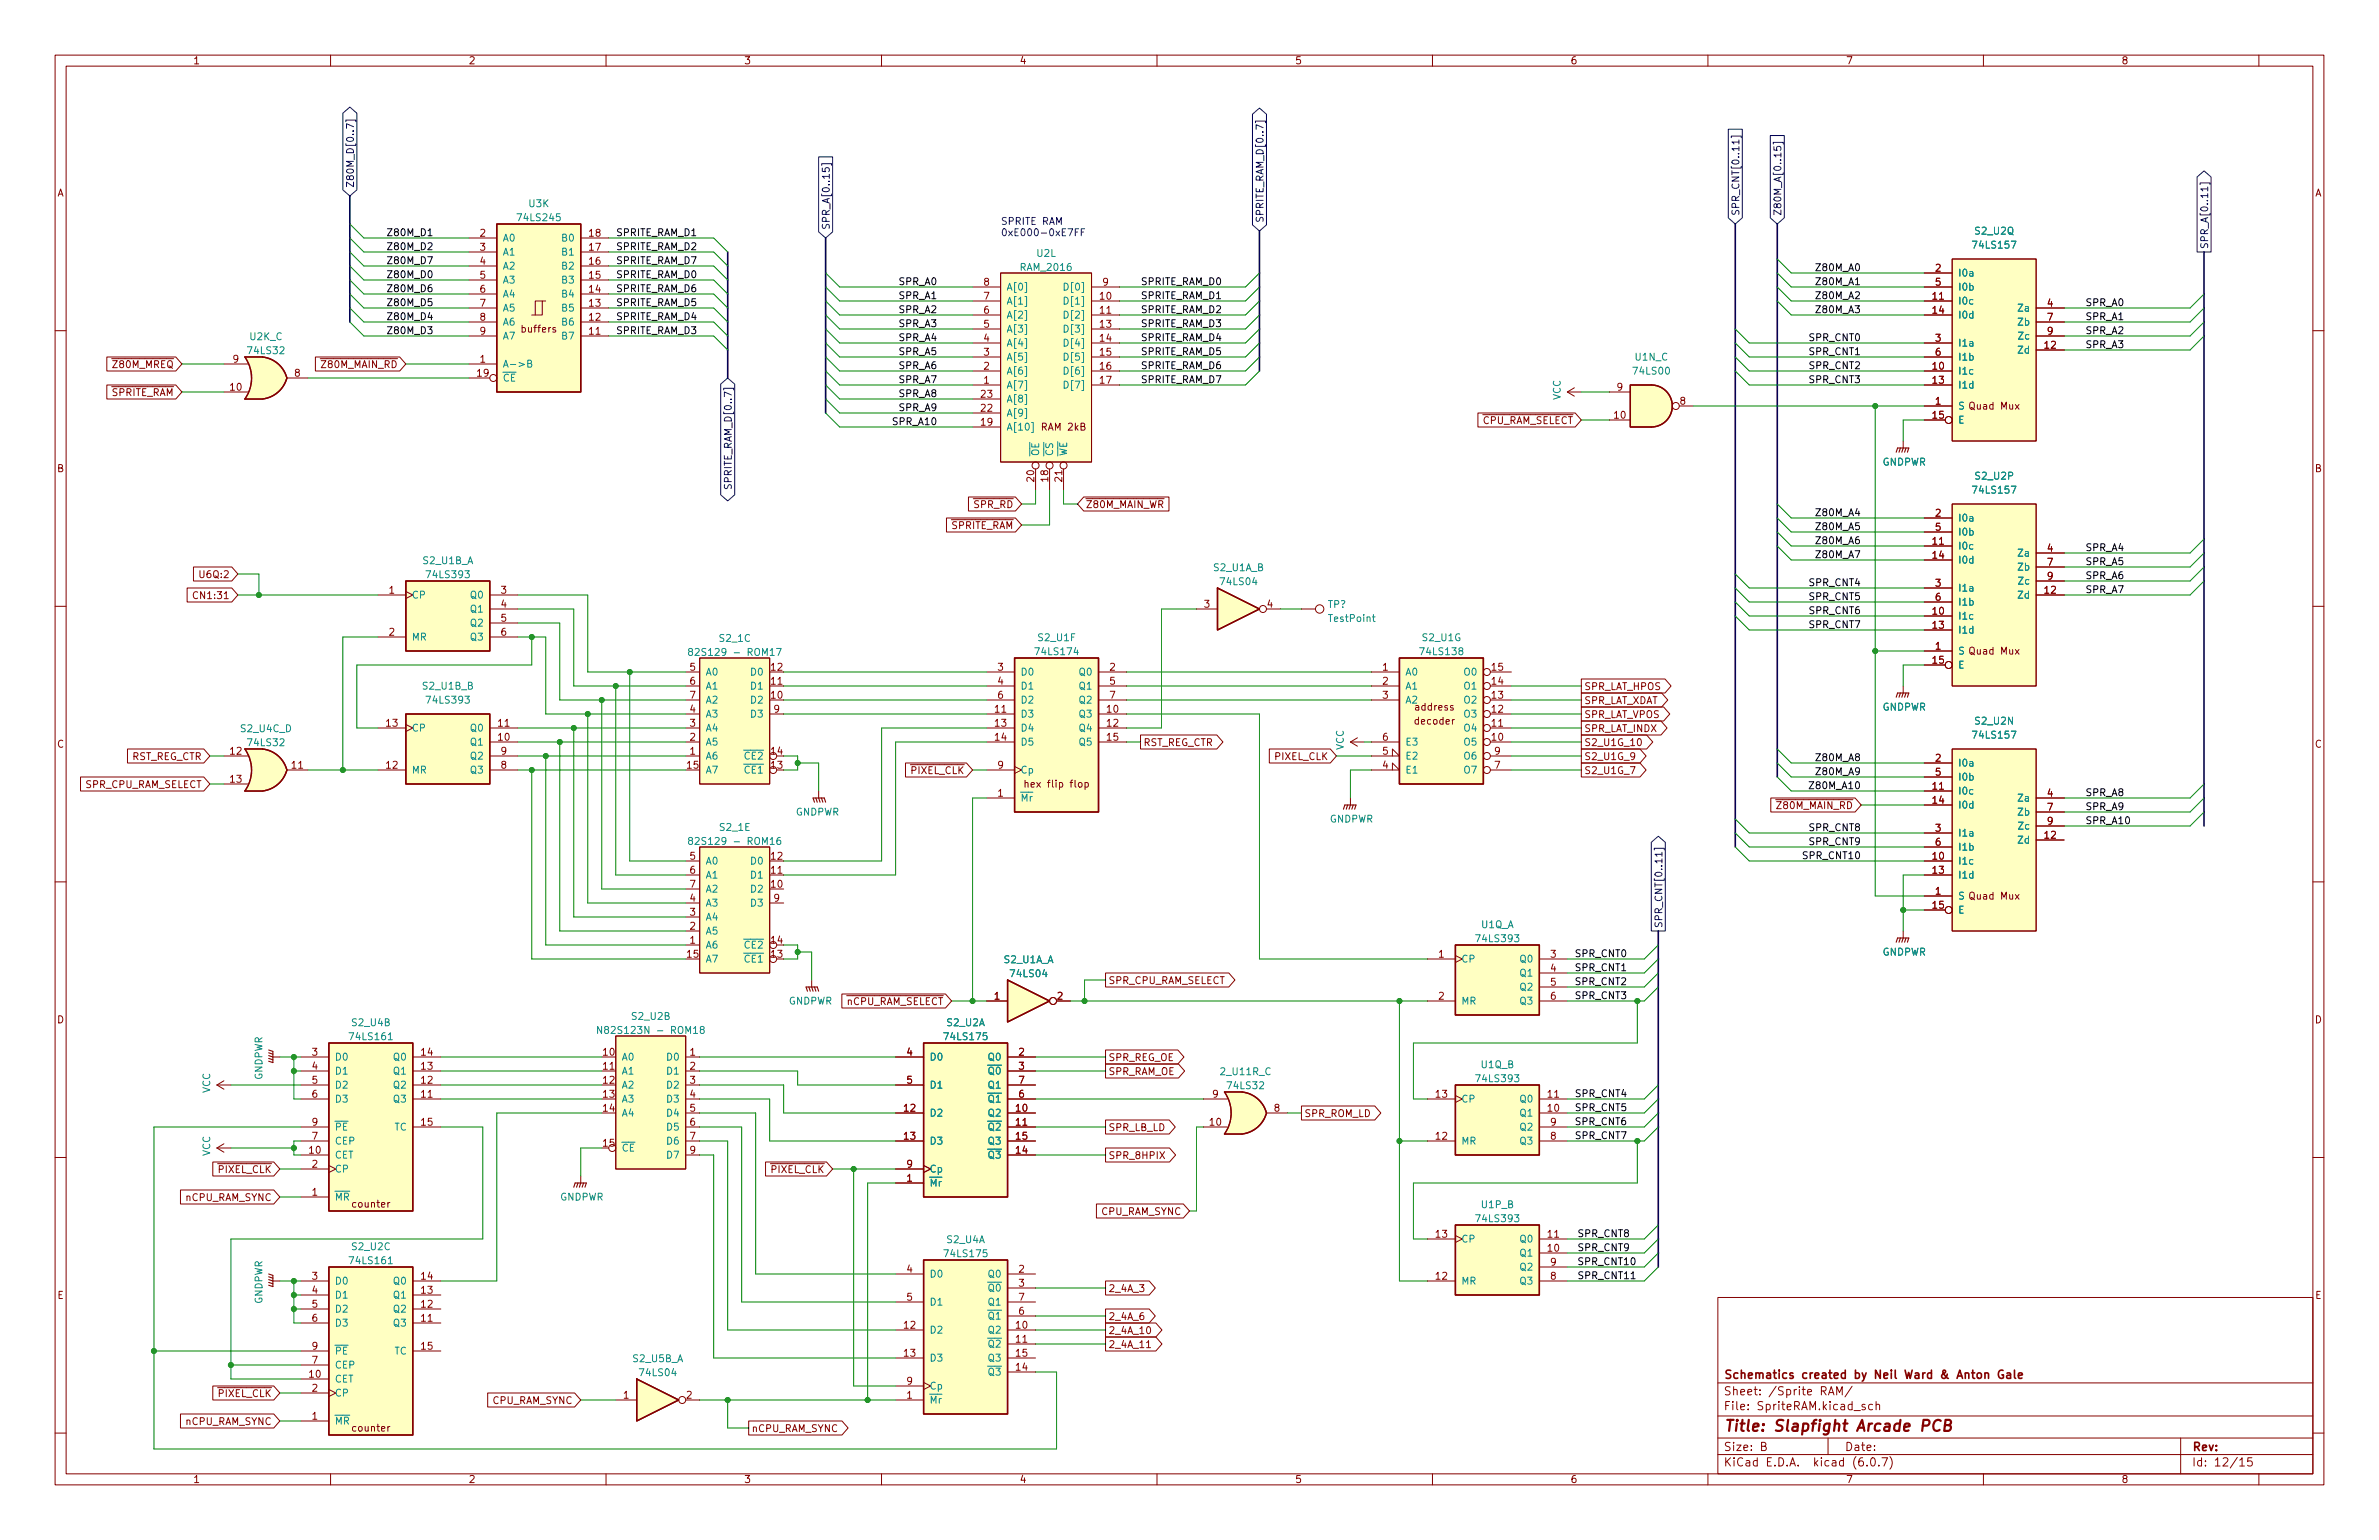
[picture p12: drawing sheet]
<svg xmlns="http://www.w3.org/2000/svg" width="432mm" height="279mm" viewBox="0 0 432 279" stroke-linecap="round" stroke-linejoin="round" font-family="sans-serif">
<defs><g id="words">
<text font-size="2.8" fill="#840000" x="312.8" y="259.7">Title: Slapfight Arcade PCB</text>
<g font-size="2.1" fill="#840000">
<text x="312.8" y="250.2">Schematics created by Neil Ward &amp; Anton Gale</text>
<text x="312.8" y="255.9">File: SpriteRAM.kicad_sch</text>
<text x="312.8" y="253.2">Sheet: /Sprite RAM/</text>
<text x="312.8" y="263.2">Size: B</text>
<text x="334.8" y="263.2">Date:</text>
<text x="397.8" y="263.2">Rev:</text>
<text x="312.8" y="266">KiCad E.D.A. kicad (6.0.7)</text>
<text x="397.8" y="266">Id: 12/15</text>
</g>
<g font-size="1.8" fill="#840000">
<text x="35" y="11.7">1</text>
<text x="85" y="11.7">2</text>
<text x="135" y="11.7">3</text>
<text x="185" y="11.7">4</text>
<text x="235" y="11.7">5</text>
<text x="285" y="11.7">6</text>
<text x="335" y="11.7">7</text>
<text x="385" y="11.7">8</text>
<text x="10.3" y="35.6">A</text>
<text x="420.1" y="35.6">A</text>
<text x="87.1" y="42.9">2</text>
<text x="87.1" y="45.5">3</text>
<text x="107" y="45.5">17</text>
<text x="107" y="42.9">18</text>
<text x="87.1" y="48">4</text>
<text x="87.1" y="50.5">5</text>
<text x="87.1" y="53.1">6</text>
<text x="107" y="53.1">14</text>
<text x="107" y="50.5">15</text>
<text x="107" y="48">16</text>
<text x="178.6" y="51.8">8</text>
<text x="200.2" y="51.8">9</text>
<text x="351.3" y="49.3">2</text>
<text x="351.3" y="51.8">5</text>
<text x="87.1" y="55.6">7</text>
<text x="87.1" y="58.2">8</text>
<text x="107" y="58.2">12</text>
<text x="107" y="55.6">13</text>
<text x="178.6" y="59.4">5</text>
<text x="178.6" y="56.9">6</text>
<text x="178.6" y="54.4">7</text>
<text x="199.7" y="54.4">10</text>
<text x="199.7" y="56.9">11</text>
<text x="199.7" y="59.4">13</text>
<text x="350.8" y="54.4">11</text>
<text x="350.8" y="56.9">14</text>
<text x="371.6" y="55.6">4</text>
<text x="371.6" y="58.2">7</text>
<text x="42.3" y="65.8">9</text>
<text x="87.1" y="65.8">1</text>
<text x="87.1" y="60.7">9</text>
<text x="94.8" y="60.3">buffers</text>
<text x="107" y="60.7">11</text>
<text x="178.6" y="64.5">3</text>
<text x="178.6" y="62">4</text>
<text x="199.7" y="62">14</text>
<text x="199.7" y="64.5">15</text>
<text x="351.3" y="62">3</text>
<text x="351.3" y="64.5">6</text>
<text x="371.1" y="63.2">12</text>
<text x="371.6" y="60.7">9</text>
<text x="18.8" y="71.8">~{SPRITE_RAM}</text>
<text x="19.4" y="66.8">~{Z80M_MREQ}</text>
<text x="41.8" y="70.9">10</text>
<text x="53.5" y="68.3">8</text>
<text x="57.3" y="66.8">~{Z80M_MAIN_RD}</text>
<text x="86.6" y="68.3">19</text>
<text x="178.6" y="69.6">1</text>
<text x="178.6" y="67.1">2</text>
<text x="199.7" y="67.1">16</text>
<text x="199.7" y="69.6">17</text>
<text x="293.5" y="70.9">9</text>
<text x="350.8" y="67.1">10</text>
<text x="350.8" y="69.6">13</text>
<text x="178.1" y="77.2">19</text>
<text x="178.1" y="74.7">22</text>
<text x="178.1" y="72.1">23</text>
<text x="267.5" y="76.9">~{CPU_RAM_SELECT}</text>
<text x="293" y="75.9">10</text>
<text x="304.9" y="73.4">8</text>
<text x="350.8" y="75.9">15</text>
<text x="351.3" y="73.4">1</text>
<text x="355.3" y="74.3">S Quad Mux</text>
<text x="189.2" y="78.1">RAM 2kB</text>
<text x="10.3" y="85.7">B</text>
<text x="187.7" y="87.3" transform="rotate(-90 187.7 87.3)">20</text>
<text x="190.2" y="87.3" transform="rotate(-90 190.2 87.3)">18</text>
<text x="192.8" y="87.3" transform="rotate(-90 192.8 87.3)">21</text>
<text x="420.1" y="85.7">B</text>
<text x="171.2" y="96">~{SPRITE_RAM}</text>
<text x="175.4" y="92.2">~{SPR_RD}</text>
<text x="197" y="92.2">~{Z80M_MAIN_WR}</text>
<text x="351.3" y="93.7">2</text>
<text x="350.8" y="98.8">11</text>
<text x="350.8" y="101.3">14</text>
<text x="351.3" y="96.3">5</text>
<text x="371.6" y="100.1">4</text>
<text x="36.5" y="104.9">U6Q:2</text>
<text x="70.6" y="107.7">1</text>
<text x="90.9" y="107.7">3</text>
<text x="351.3" y="106.4">3</text>
<text x="371.1" y="107.7">12</text>
<text x="371.6" y="102.6">7</text>
<text x="371.6" y="105.2">9</text>
<text x="35.7" y="108.7">CN1:31</text>
<text x="90.9" y="110.2">4</text>
<text x="90.9" y="112.8">5</text>
<text x="218.6" y="110.2">3</text>
<text x="230" y="110.2">4</text>
<text x="350.8" y="111.5">10</text>
<text x="351.3" y="109">6</text>
<text x="70.6" y="115.3">2</text>
<text x="90.9" y="115.3">6</text>
<text x="350.8" y="114">13</text>
<text x="351.3" y="117.9">1</text>
<text x="355.3" y="118.7">S Quad Mux</text>
<text x="125.2" y="121.7">5</text>
<text x="125.2" y="124.2">6</text>
<text x="140" y="124.2">11</text>
<text x="140" y="121.7">12</text>
<text x="181.1" y="121.7">3</text>
<text x="181.1" y="124.2">4</text>
<text x="201.4" y="121.7">2</text>
<text x="201.4" y="124.2">5</text>
<text x="251" y="121.7">1</text>
<text x="251" y="124.2">2</text>
<text x="270.8" y="124.2">14</text>
<text x="270.8" y="121.7">15</text>
<text x="287.5" y="125.2">SPR_LAT_HPOS</text>
<text x="350.8" y="120.4">15</text>
<text x="70.1" y="131.8">13</text>
<text x="90.5" y="131.8">11</text>
<text x="125.2" y="131.8">3</text>
<text x="125.2" y="129.3">4</text>
<text x="125.2" y="126.7">7</text>
<text x="140" y="126.7">10</text>
<text x="140.5" y="129.3">9</text>
<text x="180.6" y="129.3">11</text>
<text x="180.6" y="131.8">13</text>
<text x="181.1" y="126.7">6</text>
<text x="200.9" y="129.3">10</text>
<text x="200.9" y="131.8">12</text>
<text x="201.4" y="126.7">7</text>
<text x="251" y="126.7">3</text>
<text x="256.9" y="131.4">decoder</text>
<text x="257" y="128.9">address</text>
<text x="270.8" y="131.8">11</text>
<text x="270.8" y="129.3">12</text>
<text x="270.8" y="126.7">13</text>
<text x="287.5" y="127.7">SPR_LAT_XDAT</text>
<text x="287.5" y="130.3">SPR_LAT_VPOS</text>
<text x="10.3" y="135.6">C</text>
<text x="23.7" y="137.9">RST_REG_CTR</text>
<text x="41.8" y="136.9">12</text>
<text x="90.5" y="134.4">10</text>
<text x="90.9" y="136.9">9</text>
<text x="125.2" y="136.9">1</text>
<text x="125.2" y="134.4">2</text>
<text x="140" y="136.9">14</text>
<text x="180.6" y="134.4">14</text>
<text x="200.9" y="134.4">15</text>
<text x="207.5" y="135.3">RST_REG_CTR</text>
<text x="231.4" y="137.9">PIXEL_CLK</text>
<text x="251" y="136.9">5</text>
<text x="251" y="134.4">6</text>
<text x="270.8" y="134.4">10</text>
<text x="271.3" y="136.9">9</text>
<text x="287.5" y="137.9">S2_U1G_9</text>
<text x="287.5" y="132.8">SPR_LAT_INDX</text>
<text x="287.5" y="135.3">S2_U1G_10</text>
<text x="420.1" y="135.6">C</text>
<text x="15.3" y="143">SPR_CPU_RAM_SELECT</text>
<text x="41.8" y="142">13</text>
<text x="53" y="139.4">11</text>
<text x="70.1" y="139.4">12</text>
<text x="90.9" y="139.4">8</text>
<text x="124.7" y="139.4">15</text>
<text x="140" y="139.4">13</text>
<text x="164" y="140.4">~{PIXEL_CLK}</text>
<text x="181.1" y="139.4">9</text>
<text x="186.8" y="142.9">hex flip flop</text>
<text x="251" y="139.4">4</text>
<text x="271.3" y="139.4">7</text>
<text x="287.5" y="140.4">S2_U1G_7</text>
<text x="350.8" y="143.3">11</text>
<text x="351.3" y="138.2">2</text>
<text x="351.3" y="140.7">5</text>
<text x="181.1" y="144.5">1</text>
<text x="321.5" y="146.8">~{Z80M_MAIN_RD}</text>
<text x="350.8" y="145.8">14</text>
<text x="371.6" y="144.5">4</text>
<text x="371.6" y="147.1">7</text>
<text x="371.6" y="149.6">9</text>
<text x="125.2" y="156">5</text>
<text x="140" y="156">12</text>
<text x="350.8" y="156">10</text>
<text x="351.3" y="150.9">3</text>
<text x="351.3" y="153.4">6</text>
<text x="371.1" y="152.1">12</text>
<text x="125.2" y="158.5">6</text>
<text x="125.2" y="161">7</text>
<text x="140" y="161">10</text>
<text x="140" y="158.5">11</text>
<text x="350.8" y="158.5">13</text>
<text x="125.2" y="166.1">3</text>
<text x="125.2" y="163.6">4</text>
<text x="140.5" y="163.6">9</text>
<text x="350.8" y="164.8">15</text>
<text x="351.3" y="162.3">1</text>
<text x="355.3" y="163.2">S Quad Mux</text>
<text x="124.7" y="173.7">15</text>
<text x="125.2" y="171.2">1</text>
<text x="125.2" y="168.7">2</text>
<text x="140" y="173.7">13</text>
<text x="140" y="171.2">14</text>
<text x="261.1" y="173.7">1</text>
<text x="281.4" y="173.7">3</text>
<text x="201.1" y="178.5">SPR_CPU_RAM_SELECT</text>
<text x="281.4" y="176.3">4</text>
<text x="281.4" y="178.8">5</text>
<text x="10.3" y="185.7">D</text>
<text x="143.1" y="182.2">GNDPWR ~{nCPU_RAM_SELECT}</text>
<text x="180.5" y="181.4">1</text>
<text x="191.9" y="181.4">2</text>
<text x="261.1" y="181.4">2</text>
<text x="281.4" y="181.4">6</text>
<text x="420.1" y="185.7">D</text>
<text x="56.7" y="191.5">3</text>
<text x="76.5" y="191.5">14</text>
<text x="109.5" y="191.5">10</text>
<text x="125.2" y="191.5">1</text>
<text x="164.6" y="191.5">4</text>
<text x="184.9" y="191.5">2</text>
<text x="56.7" y="194.1">4</text>
<text x="56.7" y="196.6">5</text>
<text x="76.5" y="196.6">12</text>
<text x="76.5" y="194.1">13</text>
<text x="109.5" y="194.1">11</text>
<text x="109.5" y="196.6">12</text>
<text x="125.2" y="194.1">2</text>
<text x="125.2" y="196.6">3</text>
<text x="164.6" y="196.6">5</text>
<text x="184.9" y="194.1">3</text>
<text x="184.9" y="196.6">7</text>
<text x="201.1" y="195">SPR_RAM_OE</text>
<text x="201.1" y="192.5">SPR_REG_OE</text>
<text x="56.7" y="199.1">6</text>
<text x="76.5" y="199.1">11</text>
<text x="109.5" y="199.1">13</text>
<text x="109.5" y="201.7">14</text>
<text x="125.2" y="199.1">4</text>
<text x="125.2" y="201.7">5</text>
<text x="164.1" y="201.7">12</text>
<text x="184.4" y="201.7">10</text>
<text x="184.9" y="199.1">6</text>
<text x="220.1" y="199.1">9</text>
<text x="231.3" y="201.7">8</text>
<text x="236.7" y="202.7">SPR_ROM_LD</text>
<text x="260.6" y="199.1">13</text>
<text x="281" y="201.7">10</text>
<text x="281" y="199.1">11</text>
<text x="56.2" y="209.3">10</text>
<text x="56.7" y="206.8">7</text>
<text x="56.7" y="204.2">9</text>
<text x="76.5" y="204.2">15</text>
<text x="109.5" y="208">15</text>
<text x="125.2" y="204.2">6</text>
<text x="125.2" y="206.8">7</text>
<text x="125.2" y="209.3">9</text>
<text x="164.1" y="206.8">13</text>
<text x="184.4" y="204.2">11</text>
<text x="184.4" y="209.3">14</text>
<text x="184.4" y="206.8">15</text>
<text x="201.1" y="205.2">SPR_LB_LD</text>
<text x="219.6" y="204.2">10</text>
<text x="260.6" y="206.8">12</text>
<text x="281.4" y="206.8">8</text>
<text x="281.4" y="204.2">9</text>
<text x="38.3" y="212.8">~{PIXEL_CLK}</text>
<text x="56.7" y="211.8">2</text>
<text x="138.6" y="212.8">~{PIXEL_CLK}</text>
<text x="164.6" y="214.4">1</text>
<text x="164.6" y="211.8">9</text>
<text x="201.1" y="210.3">SPR_8HPIX</text>
<text x="33.6" y="217.9">nCPU_RAM_SYNC</text>
<text x="56.7" y="216.9">1</text>
<text x="64.1" y="219.1">counter</text>
<text x="199.8" y="220.4">CPU_RAM_SYNC</text>
<text x="260.6" y="224.5">13</text>
<text x="281" y="227.1">10</text>
<text x="281" y="224.5">11</text>
<text x="56.7" y="232.2">3</text>
<text x="76.5" y="232.2">14</text>
<text x="164.6" y="230.9">4</text>
<text x="184.9" y="230.9">2</text>
<text x="184.9" y="233.4">3</text>
<text x="260.6" y="232.2">12</text>
<text x="281.4" y="232.2">8</text>
<text x="281.4" y="229.6">9</text>
<text x="10.4" y="235.7">E</text>
<text x="56.7" y="234.7">4</text>
<text x="56.7" y="237.2">5</text>
<text x="56.7" y="239.8">6</text>
<text x="76.5" y="239.8">11</text>
<text x="76.5" y="237.2">12</text>
<text x="76.5" y="234.7">13</text>
<text x="164.6" y="236">5</text>
<text x="184.9" y="238.5">6</text>
<text x="184.9" y="236">7</text>
<text x="201.1" y="239.5">2_4A_6</text>
<text x="201.1" y="234.4">2_4A_3</text>
<text x="420.2" y="235.7">E</text>
<text x="56.7" y="244.9">9</text>
<text x="76.5" y="244.9">15</text>
<text x="164.1" y="241">12</text>
<text x="184.4" y="241">10</text>
<text x="184.4" y="243.6">11</text>
<text x="201.1" y="244.6">2_4A_11</text>
<text x="201.1" y="242">2_4A_10</text>
<text x="56.2" y="249.9">10</text>
<text x="56.7" y="247.4">7</text>
<text x="164.1" y="246.1">13</text>
<text x="164.6" y="251.2">9</text>
<text x="184.4" y="248.7">14</text>
<text x="184.4" y="246.1">15</text>
<text x="38.3" y="253.5">~{PIXEL_CLK}</text>
<text x="56.7" y="257.6">1</text>
<text x="56.7" y="252.5">2</text>
<text x="89.3" y="254.7">CPU_RAM_SYNC</text>
<text x="113.2" y="253.7">1</text>
<text x="124.6" y="253.7">2</text>
<text x="164.6" y="253.7">1</text>
<text x="33.6" y="258.5">nCPU_RAM_SYNC</text>
<text x="64.1" y="259.7">counter</text>
<text x="136.4" y="259.8">nCPU_RAM_SYNC</text>
<text x="35" y="269.1">1</text>
<text x="85" y="269.1">2</text>
<text x="135" y="269.1">3</text>
<text x="185" y="269.1">4</text>
<text x="235" y="269.1">5</text>
<text x="285" y="269.1">6</text>
<text x="335" y="269.1">7</text>
<text x="385" y="269.1">8</text>
</g>
<g font-size="1.8" fill="#000084">
<text x="64.2" y="34.1" transform="rotate(-90 64.2 34.1)">Z80M_D[0..7]</text>
<text x="150.6" y="41.8" transform="rotate(-90 150.6 41.8)">SPR_A[0..15]</text>
<text x="229.3" y="40.5" transform="rotate(-90 229.3 40.5)">SPRITE_RAM_D[0..7]</text>
<text x="315.7" y="39.2" transform="rotate(-90 315.7 39.2)">SPR_CNT[0..11]</text>
<text x="323.3" y="39.2" transform="rotate(-90 323.3 39.2)">Z80M_A[0..15]</text>
<text x="400.8" y="45.2" transform="rotate(-90 400.8 45.2)">SPR_A[0..11]</text>
<text x="132.8" y="87.8" transform="rotate(-90 132.8 87.8)">SPRITE_RAM_D[0..7]</text>
<text x="301.7" y="168.4" transform="rotate(-90 301.7 168.4)">SPR_CNT[0..11]</text>
</g>
<g font-size="1.8" fill="#008484">
<text x="94.2" y="40.1">74LS245</text>
<text x="96" y="37.6">U3K</text>
<text x="91.2" y="43.8">A0</text>
<text x="91.2" y="46.4">A1</text>
<text x="102.1" y="46.4">B1</text>
<text x="102.1" y="43.8">B0</text>
<text x="188.2" y="46.6">U2L</text>
<text x="358.4" y="45.1">74LS157</text>
<text x="358.6" y="42.5">S2_U2Q</text>
<text x="91.2" y="48.9">A2</text>
<text x="91.2" y="51.4">A3</text>
<text x="91.2" y="54">A4</text>
<text x="102.1" y="54">B4</text>
<text x="102.1" y="51.4">B3</text>
<text x="102.1" y="48.9">B2</text>
<text x="182.6" y="52.7">A[0]</text>
<text x="185.4" y="49.1">RAM_2016</text>
<text x="193.7" y="52.7">D[0]</text>
<text x="355.3" y="50.2">I0a</text>
<text x="355.3" y="52.7">I0b</text>
<text x="91.2" y="56.5">A5</text>
<text x="91.2" y="59.1">A6</text>
<text x="102.1" y="59.1">B6</text>
<text x="102.1" y="56.5">B5</text>
<text x="182.6" y="57.8">A[2]</text>
<text x="182.6" y="55.2">A[1]</text>
<text x="193.7" y="55.2">D[1]</text>
<text x="193.7" y="57.8">D[2]</text>
<text x="355.3" y="55.2">I0c</text>
<text x="355.3" y="57.8">I0d</text>
<text x="366.4" y="59.1">Zb</text>
<text x="366.5" y="56.5">Za</text>
<text x="45.2" y="64.2">74LS32</text>
<text x="45.4" y="61.7">U2K_C</text>
<text x="91.2" y="61.6">A7</text>
<text x="102.1" y="61.6">B7</text>
<text x="182.6" y="65.4">A[5]</text>
<text x="182.6" y="62.9">A[4]</text>
<text x="182.6" y="60.3">A[3]</text>
<text x="193.7" y="60.3">D[3]</text>
<text x="193.7" y="62.9">D[4]</text>
<text x="193.7" y="65.4">D[5]</text>
<text x="296.8" y="65.4">U1N_C</text>
<text x="355.3" y="62.9">I1a</text>
<text x="355.3" y="65.4">I1b</text>
<text x="366.4" y="64.1">Zd</text>
<text x="366.5" y="61.6">Zc</text>
<text x="91.2" y="66.7">A-&gt;B</text>
<text x="91.2" y="69.2">~{CE}</text>
<text x="182.6" y="70.5">A[7]</text>
<text x="182.6" y="67.9">A[6]</text>
<text x="193.7" y="67.9">D[6]</text>
<text x="193.7" y="70.5">D[7]</text>
<text x="296.6" y="67.9">74LS00</text>
<text x="355.3" y="67.9">I1c</text>
<text x="355.3" y="70.5">I1d</text>
<text x="182.6" y="75.6">A[9]</text>
<text x="182.6" y="73">A[8]</text>
<text x="283.3" y="72.6" transform="rotate(-90 283.3 72.6)">VCC</text>
<text x="355.3" y="76.8">E</text>
<text x="355.3" y="74.3">S</text>
<text x="182.6" y="78.1">A[10]</text>
<text x="188.6" y="82.8" transform="rotate(-90 188.6 82.8)">~{OE}</text>
<text x="191.1" y="82.8" transform="rotate(-90 191.1 82.8)">~{CS}</text>
<text x="193.7" y="82.8" transform="rotate(-90 193.7 82.8)">~{WE}</text>
<text x="341.6" y="84.5">GNDPWR</text>
<text x="358.4" y="89.5">74LS157</text>
<text x="358.7" y="87">S2_U2P</text>
<text x="355.3" y="94.6">I0a</text>
<text x="355.3" y="99.7">I0c</text>
<text x="355.3" y="97.2">I0b</text>
<text x="366.5" y="101">Za</text>
<text x="76.8" y="102.3">S2_U1B_A</text>
<text x="77.7" y="104.9">74LS393</text>
<text x="220.3" y="103.6">S2_U1A_B</text>
<text x="221.7" y="106.2">74LS04</text>
<text x="355.3" y="102.2">I0d</text>
<text x="355.3" y="107.3">I1a</text>
<text x="366.4" y="103.5">Zb</text>
<text x="366.5" y="106">Zc</text>
<text x="74.7" y="108.6">CP</text>
<text x="85.5" y="108.6">Q0</text>
<text x="85.5" y="111.1">Q1</text>
<text x="85.5" y="113.7">Q2</text>
<text x="241" y="110.3">TP?</text>
<text x="241.3" y="112.8">TestPoint</text>
<text x="355.3" y="112.4">I1c</text>
<text x="355.3" y="109.9">I1b</text>
<text x="366.4" y="108.6">Zd</text>
<text x="74.7" y="116.2">MR</text>
<text x="85.5" y="116.2">Q3</text>
<text x="126.5" y="119">82S129 - ROM17</text>
<text x="130.6" y="116.4">S2_1C</text>
<text x="188.2" y="118.9">74LS174</text>
<text x="188.5" y="116.3">S2_U1F</text>
<text x="258" y="118.9">74LS138</text>
<text x="258.2" y="116.3">S2_U1G</text>
<text x="355.3" y="114.9">I1d</text>
<text x="355.3" y="118.7">S</text>
<text x="76.8" y="125.1">S2_U1B_B</text>
<text x="128" y="122.6">A0</text>
<text x="128" y="125.1">A1</text>
<text x="136.4" y="125.1">D1</text>
<text x="136.4" y="122.6">D0</text>
<text x="185.2" y="122.6">D0</text>
<text x="185.2" y="125.1">D1</text>
<text x="196" y="122.6">Q0</text>
<text x="196" y="125.1">Q1</text>
<text x="255" y="122.6">A0</text>
<text x="255" y="125.1">A1</text>
<text x="265.9" y="125.1">O1</text>
<text x="265.9" y="122.6">O0</text>
<text x="355.3" y="121.3">E</text>
<text x="77.7" y="127.6">74LS393</text>
<text x="128" y="130.2">A3</text>
<text x="128" y="127.6">A2</text>
<text x="136.4" y="127.6">D2</text>
<text x="136.4" y="130.2">D3</text>
<text x="185.2" y="130.2">D3</text>
<text x="185.2" y="127.6">D2</text>
<text x="196" y="130.2">Q3</text>
<text x="196" y="127.6">Q2</text>
<text x="255" y="127.6">A2</text>
<text x="265.9" y="130.2">O3</text>
<text x="265.9" y="127.6">O2</text>
<text x="341.6" y="128.9">GNDPWR</text>
<text x="358.6" y="131.4">S2_U2N</text>
<text x="43.8" y="132.8">S2_U4C_D</text>
<text x="45.2" y="135.4">74LS32</text>
<text x="74.7" y="132.7">CP</text>
<text x="85.5" y="135.3">Q1</text>
<text x="85.5" y="132.7">Q0</text>
<text x="85.5" y="137.8">Q2</text>
<text x="128" y="137.8">A6</text>
<text x="128" y="135.3">A5</text>
<text x="128" y="132.7">A4</text>
<text x="133.9" y="137.8">~{CE2}</text>
<text x="185.2" y="132.7">D4</text>
<text x="185.2" y="135.3">D5</text>
<text x="196" y="132.7">Q4</text>
<text x="196" y="135.3">Q5</text>
<text x="243.9" y="136.1" transform="rotate(-90 243.9 136.1)">VCC</text>
<text x="255" y="137.8">E2</text>
<text x="255" y="135.3">E3</text>
<text x="265.9" y="135.3">O5</text>
<text x="265.9" y="132.7">O4</text>
<text x="265.9" y="137.8">O6</text>
<text x="358.4" y="134">74LS157</text>
<text x="74.7" y="140.3">MR</text>
<text x="85.5" y="140.3">Q3</text>
<text x="128" y="140.3">A7</text>
<text x="133.9" y="140.3">~{CE1}</text>
<text x="185.2" y="140.3">Cp</text>
<text x="255" y="140.3">E1</text>
<text x="265.9" y="140.3">O7</text>
<text x="355.3" y="139.1">I0a</text>
<text x="355.3" y="141.6">I0b</text>
<text x="144.4" y="148">GNDPWR</text>
<text x="185.2" y="145.4">~{Mr}</text>
<text x="241.3" y="149.2">GNDPWR</text>
<text x="355.3" y="144.1">I0c</text>
<text x="355.3" y="146.7">I0d</text>
<text x="366.4" y="148">Zb</text>
<text x="366.5" y="145.4">Za</text>
<text x="126.5" y="153.3">82S129 - ROM16</text>
<text x="130.7" y="150.7">S2_1E</text>
<text x="355.3" y="151.8">I1a</text>
<text x="355.3" y="154.3">I1b</text>
<text x="366.4" y="153">Zd</text>
<text x="366.5" y="150.5">Zc</text>
<text x="128" y="156.8">A0</text>
<text x="128" y="159.4">A1</text>
<text x="128" y="161.9">A2</text>
<text x="136.4" y="161.9">D2</text>
<text x="136.4" y="159.4">D1</text>
<text x="136.4" y="156.8">D0</text>
<text x="355.3" y="156.8">I1c</text>
<text x="355.3" y="159.4">I1d</text>
<text x="128" y="167">A4</text>
<text x="128" y="164.5">A3</text>
<text x="136.4" y="164.5">D3</text>
<text x="355.3" y="165.7">E</text>
<text x="355.3" y="163.2">S</text>
<text x="128" y="172.1">A6</text>
<text x="128" y="169.5">A5</text>
<text x="133.9" y="172.1">~{CE2}</text>
<text x="268.2" y="170.9">74LS393</text>
<text x="268.8" y="168.4">U1Q_A</text>
<text x="341.6" y="173.4">GNDPWR</text>
<text x="128" y="174.6">A7</text>
<text x="133.9" y="174.6">~{CE1}</text>
<text x="182.2" y="174.7">S2_U1A_A</text>
<text x="183.6" y="177.3">74LS04</text>
<text x="265.2" y="174.6">CP</text>
<text x="276" y="174.6">Q0</text>
<text x="276" y="177.2">Q1</text>
<text x="276" y="179.7">Q2</text>
<text x="114.8" y="185">S2_U2B</text>
<text x="265.2" y="182.2">MR</text>
<text x="276" y="182.2">Q3</text>
<text x="63.7" y="188.7">74LS161</text>
<text x="64" y="186.2">S2_U4B</text>
<text x="110" y="187.6">N82S123N - ROM18</text>
<text x="171.7" y="188.7">74LS175</text>
<text x="171.9" y="186.2">S2_U2A</text>
<text x="47.6" y="196" transform="rotate(-90 47.6 196)">GNDPWR</text>
<text x="60.7" y="192.4">D0</text>
<text x="60.7" y="194.9">D1</text>
<text x="60.7" y="197.5">D2</text>
<text x="71.6" y="197.5">Q2</text>
<text x="71.6" y="194.9">Q1</text>
<text x="71.6" y="192.4">Q0</text>
<text x="112.8" y="192.4">A0</text>
<text x="112.8" y="194.9">A1</text>
<text x="112.8" y="197.5">A2</text>
<text x="121.2" y="192.4">D0</text>
<text x="121.2" y="194.9">D1</text>
<text x="121.2" y="197.5">D2</text>
<text x="168.7" y="192.4">D0</text>
<text x="168.7" y="197.5">D1</text>
<text x="178.1" y="194.9">~{Q0}</text>
<text x="179.5" y="192.4">Q0</text>
<text x="179.5" y="197.5">Q1</text>
<text x="221.7" y="195.1">2_U11R_C</text>
<text x="223" y="197.6">74LS32</text>
<text x="268.2" y="196.3">74LS393</text>
<text x="268.8" y="193.8">U1Q_B</text>
<text x="38.2" y="198.3" transform="rotate(-90 38.2 198.3)">VCC</text>
<text x="60.7" y="200">D3</text>
<text x="71.6" y="200">Q3</text>
<text x="112.8" y="200">A3</text>
<text x="112.8" y="202.6">A4</text>
<text x="121.2" y="200">D3</text>
<text x="121.2" y="202.6">D4</text>
<text x="168.7" y="202.6">D2</text>
<text x="178.1" y="200">~{Q1}</text>
<text x="179.5" y="202.6">Q2</text>
<text x="265.2" y="200">CP</text>
<text x="276" y="202.6">Q1</text>
<text x="276" y="200">Q0</text>
<text x="38.2" y="209.8" transform="rotate(-90 38.2 209.8)">VCC</text>
<text x="60.7" y="207.6">CEP</text>
<text x="60.7" y="205.1">~{PE}</text>
<text x="71.6" y="205.1">TC</text>
<text x="112.8" y="208.9">~{CE}</text>
<text x="121.2" y="205.1">D5</text>
<text x="121.2" y="207.6">D6</text>
<text x="168.7" y="207.6">D3</text>
<text x="178.1" y="205.1">~{Q2}</text>
<text x="179.5" y="207.6">Q3</text>
<text x="265.2" y="207.6">MR</text>
<text x="276" y="207.6">Q3</text>
<text x="276" y="205.1">Q2</text>
<text x="60.7" y="210.2">CET</text>
<text x="60.7" y="212.7">CP</text>
<text x="121.2" y="210.2">D7</text>
<text x="168.7" y="215.3">~{Mr}</text>
<text x="168.7" y="212.7">Cp</text>
<text x="178.1" y="210.2">~{Q3}</text>
<text x="60.7" y="217.8">~{MR}</text>
<text x="101.6" y="217.8">GNDPWR</text>
<text x="268.2" y="221.7">74LS393</text>
<text x="268.9" y="219.2">U1P_B</text>
<text x="64" y="226.8">S2_U2C</text>
<text x="171.9" y="225.5">S2_U4A</text>
<text x="265.2" y="225.4">CP</text>
<text x="276" y="228">Q1</text>
<text x="276" y="225.4">Q0</text>
<text x="60.7" y="233">D0</text>
<text x="63.7" y="229.3">74LS161</text>
<text x="71.6" y="233">Q0</text>
<text x="168.7" y="231.8">D0</text>
<text x="171.7" y="228.1">74LS175</text>
<text x="179.5" y="231.8">Q0</text>
<text x="265.2" y="233">MR</text>
<text x="276" y="233">Q3</text>
<text x="276" y="230.5">Q2</text>
<text x="47.6" y="236.6" transform="rotate(-90 47.6 236.6)">GNDPWR</text>
<text x="60.7" y="235.6">D1</text>
<text x="60.7" y="238.1">D2</text>
<text x="71.6" y="238.1">Q2</text>
<text x="71.6" y="235.6">Q1</text>
<text x="168.7" y="236.9">D1</text>
<text x="178.1" y="234.3">~{Q0}</text>
<text x="178.1" y="239.4">~{Q1}</text>
<text x="179.5" y="236.9">Q1</text>
<text x="60.7" y="240.7">D3</text>
<text x="60.7" y="245.7">~{PE}</text>
<text x="71.6" y="240.7">Q3</text>
<text x="71.6" y="245.7">TC</text>
<text x="168.7" y="241.9">D2</text>
<text x="178.1" y="244.5">~{Q2}</text>
<text x="179.5" y="241.9">Q2</text>
<text x="60.7" y="250.8">CET</text>
<text x="60.7" y="248.3">CEP</text>
<text x="114.9" y="247.1">S2_U5B_A</text>
<text x="116.3" y="249.7">74LS04</text>
<text x="168.7" y="247">D3</text>
<text x="178.1" y="249.6">~{Q3}</text>
<text x="179.5" y="247">Q3</text>
<text x="60.7" y="253.4">CP</text>
<text x="168.7" y="254.6">~{Mr}</text>
<text x="168.7" y="252.1">Cp</text>
<text x="60.7" y="258.4">~{MR}</text>
</g>
<g font-size="1.8" fill="#0000c2">
<text x="181.6" y="40.8">SPRITE RAM</text>
<text x="181.6" y="42.8">0xE000-0xE7FF</text>
</g>
<g font-size="1.8">
<text x="71" y="45.4">Z80M_D2</text>
<text x="71" y="42.8">Z80M_D1</text>
<text x="71" y="47.9">Z80M_D7</text>
<text x="111.8" y="47.9">SPRITE_RAM_D7</text>
<text x="111.8" y="42.8">SPRITE_RAM_D1</text>
<text x="111.8" y="45.4">SPRITE_RAM_D2</text>
<text x="71" y="50.5">Z80M_D0</text>
<text x="71" y="53">Z80M_D6</text>
<text x="111.8" y="50.5">SPRITE_RAM_D0</text>
<text x="111.8" y="53">SPRITE_RAM_D6</text>
<text x="163.3" y="51.7">SPR_A0</text>
<text x="207" y="51.7">SPRITE_RAM_D0</text>
<text x="330.1" y="51.7">Z80M_A1</text>
<text x="330.1" y="49.2">Z80M_A0</text>
<text x="71" y="58.1">Z80M_D4</text>
<text x="71" y="55.5">Z80M_D5</text>
<text x="111.8" y="58.1">SPRITE_RAM_D4</text>
<text x="111.8" y="55.5">SPRITE_RAM_D5</text>
<text x="163.3" y="59.3">SPR_A3</text>
<text x="163.3" y="54.3">SPR_A1</text>
<text x="163.3" y="56.8">SPR_A2</text>
<text x="207" y="54.3">SPRITE_RAM_D1</text>
<text x="207" y="59.3">SPRITE_RAM_D3</text>
<text x="207" y="56.8">SPRITE_RAM_D2</text>
<text x="330.1" y="56.8">Z80M_A3</text>
<text x="330.1" y="54.3">Z80M_A2</text>
<text x="378.5" y="55.5">SPR_A0</text>
<text x="378.5" y="58.1">SPR_A1</text>
<text x="71" y="60.6">Z80M_D3</text>
<text x="111.8" y="60.6">SPRITE_RAM_D3</text>
<text x="163.3" y="64.4">SPR_A5</text>
<text x="163.3" y="61.9">SPR_A4</text>
<text x="207" y="64.4">SPRITE_RAM_D5</text>
<text x="207" y="61.9">SPRITE_RAM_D4</text>
<text x="328.6" y="61.9">SPR_CNT0</text>
<text x="328.6" y="64.4">SPR_CNT1</text>
<text x="378.5" y="63.2">SPR_A3</text>
<text x="378.5" y="60.6">SPR_A2</text>
<text x="163.3" y="67">SPR_A6</text>
<text x="163.3" y="69.5">SPR_A7</text>
<text x="207" y="69.5">SPRITE_RAM_D7</text>
<text x="207" y="67">SPRITE_RAM_D6</text>
<text x="328.6" y="69.5">SPR_CNT3</text>
<text x="328.6" y="67">SPR_CNT2</text>
<text x="162.3" y="77.1">SPR_A10</text>
<text x="163.3" y="72">SPR_A8</text>
<text x="163.3" y="74.6">SPR_A9</text>
<text x="330.1" y="93.6">Z80M_A4</text>
<text x="330.1" y="96.2">Z80M_A5</text>
<text x="330.1" y="101.3">Z80M_A7</text>
<text x="330.1" y="98.7">Z80M_A6</text>
<text x="378.5" y="100">SPR_A4</text>
<text x="328.6" y="106.3">SPR_CNT4</text>
<text x="378.5" y="107.6">SPR_A7</text>
<text x="378.5" y="102.5">SPR_A5</text>
<text x="378.5" y="105.1">SPR_A6</text>
<text x="328.6" y="114">SPR_CNT7</text>
<text x="328.6" y="108.9">SPR_CNT5</text>
<text x="328.6" y="111.4">SPR_CNT6</text>
<text x="329.1" y="143.2">Z80M_A10</text>
<text x="330.1" y="140.6">Z80M_A9</text>
<text x="330.1" y="138.1">Z80M_A8</text>
<text x="378.5" y="147">SPR_A9</text>
<text x="378.5" y="144.4">SPR_A8</text>
<text x="378.5" y="149.5">SPR_A10</text>
<text x="327.6" y="155.9">SPR_CNT10</text>
<text x="328.6" y="150.8">SPR_CNT8</text>
<text x="328.6" y="153.3">SPR_CNT9</text>
<text x="285.8" y="173.6">SPR_CNT0</text>
<text x="285.7" y="178.7">SPR_CNT2</text>
<text x="285.8" y="176.2">SPR_CNT1</text>
<text x="285.8" y="181.3">SPR_CNT3</text>
<text x="285.8" y="199">SPR_CNT4</text>
<text x="285.8" y="201.6">SPR_CNT5</text>
<text x="285.8" y="204.1">SPR_CNT6</text>
<text x="285.8" y="206.7">SPR_CNT7</text>
<text x="286.2" y="224.4">SPR_CNT8</text>
<text x="286.2" y="227">SPR_CNT9</text>
<text x="286.2" y="229.5">SPR_CNT10</text>
<text x="286.2" y="232.1">SPR_CNT11</text>
</g>
</g></defs>
<g fill="none" stroke="#840000" stroke-width=".18">
<path d="M10 10h411.8v259.4h-411.8zM12 12h407.8v255.4h-407.8zM60 10v2M110 10v2M160 10v2M210 10v2M260 10v2M310 10v2M360 10v2M410 10v2M10 60h2M85.1 55.9h5.1"/>
<path d="M85.1 58.4h5.1M85.1 53.3h5.1M85.1 50.8h5.1M85.1 48.3h5.1M85.1 45.7h5.1M85.1 43.2h5.1M98.4 54.6h-1.2v2.6M99.1 54.6h-.7v2.6h-1.9M100.8 59.5l-.3-.1-.2 .2 .1 .2 .4 .1v.3h-.5M105.4 55.9h5.1M105.4 58.4h5.1M105.4 53.3h5.1"/>
<path d="M105.4 50.8h5.1M105.4 48.3h5.1M105.4 45.7h5.1M105.4 43.2h5.1M176.5 54.6h5.1M176.5 57.2h5.1M176.5 52.1h5.1M176.5 59.7h5.1M181.6 49.5h16.5v34.3h-16.5zM198.1 54.6h5.1M198.1 57.2h5.1M198.1 52.1h5.1"/>
<path d="M198.1 59.7h5.1M349.2 54.6h5.1M349.2 57.2h5.1M349.2 49.5h5.1M349.2 52.1h5.1M354.3 47h15.3v33h-15.3zM369.6 55.9h5M369.6 58.4h5M419.8 60h2M19.4 64.8h12.5l1.1 1.2-1.1 1.3h-12.5zM19.4 69.8h12.5l1.1 1.3-1.1 1.3h-12.5zM40.6 66h4.4"/>
<path d="M40.6 71.1h4.4M47.6 64.8h-3.2a6.6 6.6 0 0 1 0 7.6h3.2M52.1 68.6h3.8M57.2 64.8h15.3l1.2 1.2-1.2 1.3h-15.3zM85.1 61h5.1M85.1 66h5.1M85.1 68.6h3.8M105.4 61h5.1M176.5 67.3h5.1M176.5 69.9h5.1M176.5 62.2h5.1M176.5 64.8h5.1"/>
<path d="M176.5 77.5h5.1M176.5 74.9h5.1M176.5 72.4h5.1M198.1 67.3h5.1M198.1 69.9h5.1M198.1 62.2h5.1M198.1 64.8h5.1M268.2 74.9h17.7l1.1 1.3-1.1 1.3h-17.7zM284.5 71.1h2.5M284.5 71.1l1.2 .8M285.7 70.4l-1.2 .7M292.1 76.2h3.8"/>
<path d="M292.1 71.1h3.8M304.8 73.7h2.5M349.2 73.7h5.1M349.2 67.3h5.1M349.2 69.9h5.1M349.2 76.2h3.9M349.2 62.2h5.1M349.2 64.8h5.1M365.8 73.4l.7 .8M366.5 73.4l-.7 .8M369.6 63.5h5M369.6 61h5"/>
<path d="M171.8 94h12.5l1.1 1.3-1.1 1.2h-12.5zM175.8 90.2h8.5l1.1 1.2-1.1 1.3h-8.5zM188 85.1v3.8M190.5 85.1v3.8M193 85.1v3.8M196.7 90.2h15.5v2.5h-15.5l-1.1-1.3zM345.4 80v1.3M349.2 99.1h5.1M349.2 94h5.1M349.2 96.5h5.1M354.3 91.4h15.3v33.1h-15.3zM10 110h2"/>
<path d="M34 106.7h8.1l1.1 1.3-1.1 1.2h-8.1zM35.1 102.9h7l1.1 1.2-1.1 1.3h-7zM35.9 107.5a.6 .6 0 0 0-.9 .4 .6 .6 0 0 0 .6 .7l.3-.1M68.6 108h5.1M68.6 115.6h5.1M73.7 107.3l1.2 .7-1.2 .6M88.9 108h5.1M88.9 115.6h5.1M88.9 110.5h5.1M88.9 113h5.1M127 119.4h12.7v22.8h-12.7zM217.2 110.5h3.8"/>
<path d="M229.9 110.5h2.5M236.2 110.5h2.6M349.2 118.1h5.1M349.2 111.8h5.1M349.2 114.3h5.1M349.2 101.6h5.1M349.2 106.7h5.1M349.2 109.2h5.1M365.8 117.8l.7 .9M366.5 117.8l-.7 .9M369.6 108h5M369.6 100.3h5"/>
<path d="M369.6 102.9h5M369.6 105.4h5M419.8 110h2M23.1 135.9h13.9l1.1 1.3-1.1 1.2h-13.9zM40.6 137.2h4.4M47.6 135.9h-3.2a6.6 6.6 0 0 1 0 7.6h3.2M52.1 139.7h3.8M68.6 132.1h5.1M68.6 139.7h5.1M73.7 131.4l1.2 .7-1.2 .6M88.9 134.6h5.1M88.9 132.1h5.1"/>
<path d="M88.9 139.7h5.1M88.9 137.2h5.1M124.5 134.6h2.5M124.5 132.1h2.5M124.5 137.2h2.5M124.5 121.9h2.5M124.5 129.5h2.5M124.5 127h2.5M124.5 124.5h2.5M139.7 129.5h2.5M139.7 124.5h2.5M164.4 138.4h11l1.1 1.3-1.1 1.3h-11z"/>
<path d="M179.1 134.6h5M179.1 132.1h5M179.1 139.7h5M179.1 121.9h5M179.1 129.5h5M179.1 127h5M179.1 124.5h5M184.1 139.1l1.3 .6-1.3 .6M199.4 134.6h5.1M199.4 132.1h5.1M199.4 121.9h5.1M199.4 129.5h5.1"/>
<path d="M199.4 127h5.1M199.4 124.5h5.1M207 133.3h13.9l1.1 1.3-1.1 1.3h-13.9zM230.4 135.9h11.1l1.1 1.3-1.1 1.2h-11.1zM245.1 134.6h2.5M245.1 134.6l1.3 .8M246.4 133.9l-1.3 .7M248.9 139.7h5.1l-1.3-1.3v1.3M248.9 137.2h5.1l-1.3-1.3v1.3M248.9 134.6h5.1M248.9 121.9h5.1M248.9 127h5.1"/>
<path d="M248.9 124.5h5.1M264 130.5l-.4 .3M270.5 134.6h3.8M270.5 132.1h3.8M270.5 139.7h3.8M270.5 137.2h3.8M270.5 121.9h3.8M270.5 129.5h3.8M270.5 127h3.8M270.5 124.5h3.8M287 135.9h10.7l1.1 1.3-1.1 1.2h-10.7zM287 130.8h14.5l1.1 1.3-1.1 1.3h-14.5z"/>
<path d="M287 125.7h14.6l1.1 1.3-1.1 1.3h-14.6zM287 138.4h10.7l1.1 1.3-1.1 1.3h-10.7zM287 128.3h15l1.1 1.2-1.1 1.3h-15zM287 123.2h15.2l1.1 1.3-1.1 1.2h-15.2zM287 133.3h11.9l1.1 1.3-1.1 1.3h-11.9zM297.3 134.1l.2-.1a.68 .68 0 0 1 .4 .7 .68 .68 0 0 1-.4 .6l-.3-.5zM345.4 124.5v1.2M349.2 120.7h3.9M349.2 138.4h5.1M354.3 135.9h15.3v33h-15.3zM10 160h2M14.6 141h22.4l1.1 1.2-1.1 1.3h-22.4z"/>
<path d="M40.6 142.2h4.4M124.5 158.8h2.5M124.5 156.2h2.5M127 153.7h12.7v22.8h-12.7zM139.7 158.8h2.5M148.6 143.5v1.3M179.1 144.8h5M186.1 142.1l.1-.1h.3l.1 .8M186.1 141.5v1.3M195.8 142.1l.2-.1 .3 .1 .1 .5-.1 .2h-.3l-.2-.1zM196.9 142h.4l.2 .2-.1 .6h-.5M196.9 142v1.2"/>
<path d="M245.1 144.8v1.3M321.4 144.8h15.3l1.1 1.3-1.1 1.2h-15.3zM349.2 158.8h5.1M349.2 156.2h5.1M349.2 143.5h5.1M349.2 146.1h5.1M349.2 151.1h5.1M349.2 141h5.1M349.2 153.7h5.1M369.6 144.8h5M369.6 152.4h5M369.6 147.3h5"/>
<path d="M369.6 149.9h5M419.8 160h2M124.5 171.5h2.5M124.5 168.9h2.5M124.5 166.4h2.5M124.5 163.8h2.5M124.5 161.3h2.5M139.7 163.8h2.5M147.3 177.8v1.3M200.7 176.5h22.3l1.1 1.3-1.1 1.3h-22.3zM259.1 174h5.1M264.2 173.4l1.2 .6-1.2 .6"/>
<path d="M279.4 174h5.1M279.4 176.5h5.1M279.4 179.1h5.1M345.4 168.9v1.3M349.2 162.6h5.1M349.2 165.1h3.9M365.8 162.3l.7 .8M366.5 162.3l-.7 .8M39.4 196.9h2.5M39.4 196.9l1.2 .7M40.6 196.1l-1.2 .8M49.5 191.8h1.3"/>
<path d="M54.6 199.4h5.1M54.6 191.8h5.1M54.6 194.3h5.1M54.6 196.9h5.1M74.9 199.4h5.1M74.9 191.8h5.1M74.9 194.3h5.1M74.9 196.9h5.1M109.2 194.3h2.6M111.8 188h12.7v24.1h-12.7zM124.5 199.4h2.5M124.5 191.8h2.5"/>
<path d="M124.5 194.3h2.5M124.5 196.9h2.5M152.8 180.3h18.8l1.1 1.3-1.1 1.3h-18.8zM162.6 191.8h5M162.6 196.9h5M179.1 181.6h3.8M182.9 199.4h5.1M182.9 191.8h5.1M182.9 194.3h5.1M182.9 196.9h5.1M191.8 181.6h2.5M200.7 193h13.2l1.1 1.3-1.1 1.3h-13.2z"/>
<path d="M200.7 190.5h13.1l1.1 1.3-1.1 1.2h-13.1zM218.4 199.4h4.4M225.4 198.1h-3.2a6.6 6.6 0 0 1 0 7.6h3.2M259.1 199.4h5.1M259.1 181.6h5.1M264.2 198.8l1.2 .6-1.2 .6M279.4 199.4h5.1M279.4 181.6h5.1M10 210h2M32.8 215.9h16.9l1.1 1.3-1.1 1.2h-16.9zM38.6 210.8h11.1l1.1 1.3-1.1 1.3h-11.1zM39.4 208.3l1.2 .7"/>
<path d="M39.4 208.3h2.5M40.6 207.5l-1.2 .8M54.6 204.5h5.1M54.6 207h5.1M54.6 209.6h5.1M54.6 212.1h5.1M54.6 217.2h5.1M59.7 211.5l1.3 .6-1.3 .6M70.8 218.2l-.4 .2M74.9 204.5h5.1M105.4 213.4v1.2M124.5 204.5h2.5"/>
<path d="M124.5 201.9h2.5M124.5 207h2.5M124.5 209.6h2.5M139 210.8h11l1.1 1.3-1.1 1.3h-11zM162.6 201.9h5M162.6 214.6h5M162.6 207h5M162.6 212.1h5M167.6 211.5l1.3 .6-1.3 .6M182.9 204.5h5.1M182.9 201.9h5.1M182.9 207h5.1"/>
<path d="M182.9 209.6h5.1M199 218.4h15.8l1.1 1.3-1.1 1.3h-15.8zM200.7 208.3h11.6l1.1 1.3-1.1 1.2h-11.6zM200.7 203.2h11.5l1.1 1.3-1.1 1.2h-11.5zM218.4 204.5h4.4M229.9 201.9h3.8M236.2 200.7h13.3l1.1 1.2-1.1 1.3h-13.3zM259.1 207h5.1M279.4 204.5h5.1M279.4 201.9h5.1M279.4 207h5.1M419.8 210h2"/>
<path d="M49.5 232.4h1.3M54.6 232.4h5.1M54.6 237.5h5.1M54.6 235h5.1M74.9 232.4h5.1M74.9 237.5h5.1M74.9 235h5.1M162.6 231.1h5M162.6 236.2h5M182.9 231.1h5.1M182.9 233.7h5.1M182.9 236.2h5.1"/>
<path d="M182.9 238.8h5.1M200.7 237.5h7.9l1.1 1.3-1.1 1.2h-7.9zM200.7 232.4h7.9l1.1 1.3-1.1 1.3h-7.9zM259.1 224.8h5.1M259.1 232.4h5.1M264.2 224.2l1.2 .6-1.2 .6M279.4 227.3h5.1M279.4 224.8h5.1M279.4 232.4h5.1M279.4 229.9h5.1M311.8 235.4h108v32h-108zM10 260h2"/>
<path d="M32.8 256.5h16.9l1.1 1.3-1.1 1.3h-16.9zM38.6 251.5h11.1l1.1 1.2-1.1 1.3h-11.1zM54.6 257.8h5.1M54.6 250.2h5.1M54.6 240h5.1M54.6 245.1h5.1M54.6 252.7h5.1M54.6 247.7h5.1M59.7 252.1l1.3 .6-1.3 .7M70.8 258.8l-.4 .2M74.9 240h5.1M74.9 245.1h5.1"/>
<path d="M88.5 252.7h15.8l1.1 1.3-1.1 1.3h-15.8zM111.8 254h3.8M124.5 254h2.5M135.9 257.8h16.9l1.1 1.3-1.1 1.3h-16.9zM162.6 254h5M162.6 241.3h5M162.6 246.4h5M162.6 251.5h5M167.6 250.8l1.3 .7-1.3 .6M182.9 241.3h5.1M182.9 243.8h5.1M182.9 246.4h5.1"/>
<path d="M182.9 248.9h5.1M200.7 242.6h9.1l1.1 1.2-1.1 1.3h-9.1zM200.7 240h9.1l1.1 1.3-1.1 1.3h-9.1zM208.1 244.5h.7M208.2 240.8l.2-.1a.68 .68 0 0 1 .4 .6 .68 .68 0 0 1-.4 .7l-.3-.5zM311.8 256.9h108M311.8 250.9h108M331.9 253.1l.5-1.5 .5 1.5M332 252.6h.7M333.4 253.1v-1.5l.5 1 .5-1v1.5M336.2 251.5l-1.3 1.9M338.5 254.9l-.3-.1-.3 .2 .1 .2 .5 .2v.3h-.6"/>
<path d="M339.9 254.9l-.5-.1-.2 .3v.4l.1 .2h.6M340.5 254.9l.2-.1 .4 .1 .1 .9M340.5 254.3v1.5M419.8 260h2M60 267.4v2M110 267.4v2M160 267.4v2M210 267.4v2M260 267.4v2M310 267.4v2M311.8 263.9h108M311.8 260.9h108"/>
<path d="M319.7 262.4l.7-.1 .1-.2-.1-.4h-.7v1.5h.6l.3-.3a.39 .39 0 0 0-.4-.5M331.8 260.9v3M338.9 265.8v.2M339.7 264.5h.2a.8 .8 0 0 1 .5 .7 .8 .8 0 0 1-.5 .8 1 1 0 0 1-.2-1.5zM341 265.8v.2M341.6 264.5h1l-.7 1.5M343 264.3a1.72 1.72 0 0 1 0 2.2M360 267.4v2M395.8 260.9v6.5M406.5 264.9l.4-.4v1.5M406.5 266h.9M408.7 264.5h-.7l-.1 .7 .3-.2 .5 .1 .1 .2-.1 .5-.2 .2-.6-.2"/>
<path d="M410 267.4v2"/>
<circle cx="89.5" cy="68.6" r=".63"/>
<circle cx="304.2" cy="73.7" r=".63"/>
<circle cx="353.7" cy="76.2" r=".63"/>
<circle cx="188" cy="84.5" r=".63"/>
<circle cx="190.5" cy="84.5" r=".63"/>
<circle cx="193" cy="84.5" r=".63"/>
<circle cx="229.2" cy="110.5" r=".63"/>
<circle cx="239.5" cy="110.5" r=".76"/>
<circle cx="140.3" cy="139.7" r=".63"/>
<circle cx="140.3" cy="137.2" r=".63"/>
<circle cx="269.9" cy="139.7" r=".63"/>
<circle cx="269.9" cy="124.5" r=".63"/>
<circle cx="269.9" cy="121.9" r=".63"/>
<circle cx="269.9" cy="127" r=".63"/>
<circle cx="269.9" cy="134.6" r=".63"/>
<circle cx="269.9" cy="137.2" r=".63"/>
<circle cx="269.9" cy="129.5" r=".63"/>
<circle cx="269.9" cy="132.1" r=".63"/>
<circle cx="353.7" cy="120.6" r=".63"/>
<circle cx="140.3" cy="174" r=".63"/>
<circle cx="140.3" cy="171.4" r=".63"/>
<circle cx="353.7" cy="165.1" r=".63"/>
<circle cx="191.1" cy="181.6" r=".63"/>
<circle cx="111.1" cy="208.3" r=".63"/>
<circle cx="123.8" cy="254" r=".63"/>
</g>
<path d="M349 258.7h.8a.55 .55 0 0 0 .4-.5 .55 .55 0 0 0-.3-.6h-.8l-.2 2M352.2 257.8a.88 .88 0 0 0-1 0 .88 .88 0 0 0-.3 .9 .69 .69 0 0 0 .3 .8 .69 .69 0 0 0 .8-.1M353 258.6l.9-.1a.46 .46 0 0 0 .2-.5 .46 .46 0 0 0-.3-.4h-.7l-.2 2h.7a.53 .53 0 0 0 .5-.5 .53 .53 0 0 0-.4-.5" fill="none" stroke="#840000" stroke-width=".4"/>
<path d="M360.3 249.2l.2-.1 .4 .1v.9M360.3 249.1v1M363.6 248.6a.74 .74 0 0 0-.9 .6 .74 .74 0 0 0 .5 .9l.4-.2v-.5h-.2M364.3 249.2h.6v.9M364.9 249.4l-.5 .1a.29 .29 0 0 0-.2 .3 .29 .29 0 0 0 .2 .3l.5-.1M365.6 248.6v1.3l.3 .2M366.4 249.6l.7-.2-.1-.2-.4-.1-.2 .2v.7h.6" fill="none" stroke="#840000" stroke-width=".3"/>
<g fill="#ffffc2" stroke="#ffffc2" stroke-width=".18">
<path d="M73.7 129.5h15.2v12.7h-15.2z"/>
<path d="M224.9 200.6l5 1.3a5.2 5.2 0 0 1-4.5 3.8z"/>
<path d="M222.2 205.7h3.2z"/>
<path d="M222.2 198.1h3.2z"/>
<path d="M222.2 198.1h3.2v7.6h-3.2a6.7 6.7 0 0 0 0-7.6z"/>
<path d="M225.5 198.1a5.1 5.1 0 0 1 4.4 3.8l-5 1.3z"/>
<path d="M182.9 177.8l7.6 3.8-7.6 3.8z"/>
<path d="M167.6 189.2h15.3v28h-15.3z"/>
<path d="M254 119.4h15.2v22.8h-15.2z"/>
<path d="M111.8 188h12.7v24.1h-12.7z"/>
<path d="M127 153.7h12.7v22.8h-12.7z"/>
<path d="M127 119.4h12.7v22.8h-12.7z"/>
<path d="M73.7 105.4h15.2v12.7h-15.2z"/>
<path d="M264.2 222.3h15.2v12.7h-15.2z"/>
<path d="M354.3 47h15.3v33h-15.3z"/>
<path d="M264.2 171.5h15.2v12.7h-15.2z"/>
<path d="M90.2 40.6h15.2v30.5h-15.2z"/>
<path d="M47.1 67.2l5 1.4a5.2 5.2 0 0 1-4.5 3.8z"/>
<path d="M44.4 72.4h3.2z"/>
<path d="M44.4 64.8h3.2z"/>
<path d="M44.4 64.8h3.2v7.6h-3.2a6.7 6.7 0 0 0 0-7.6z"/>
<path d="M47.7 64.8a5.1 5.1 0 0 1 4.4 3.8l-5 1.3z"/>
<path d="M181.6 49.5h16.5v34.3h-16.5z"/>
<path d="M354.3 91.4h15.3v33.1h-15.3z"/>
<path d="M184.1 119.4h15.3v27.9h-15.3z"/>
<path d="M264.2 196.9h15.2v12.7h-15.2z"/>
<path d="M354.3 135.9h15.3v33h-15.3z"/>
<path d="M59.7 189.2h15.2v30.5h-15.2z"/>
<path d="M221 106.7l7.6 3.8-7.6 3.8z"/>
<path d="M47.1 138.3l5 1.4a5.2 5.2 0 0 1-4.5 3.8z"/>
<path d="M44.4 143.5h3.2z"/>
<path d="M44.4 135.9h3.2z"/>
<path d="M44.4 135.9h3.2v7.6h-3.2a6.7 6.7 0 0 0 0-7.6z"/>
<path d="M47.7 135.9a5.1 5.1 0 0 1 4.4 3.8l-5 1.3z"/>
<path d="M59.7 229.9h15.2v30.5h-15.2z"/>
<path d="M115.6 250.2l7.6 3.8-7.6 3.8z"/>
<path d="M167.6 228.6h15.3v27.9h-15.3z"/>
<path d="M299.7 69.9a3.8 3.8 0 0 1 3.8 3.8 3.8 3.8 0 0 1-3.8 3.8z"/>
<path d="M295.9 69.9h3.8v7.6h-3.8z"/>
</g>
<g fill="none" stroke="#840000" stroke-width=".25">
<path d="M90.2 40.6h15.2v30.5h-15.2zM44.4 64.8h3.3a5.1 5.1 0 0 1 4.4 3.8 5.2 5.2 0 0 1-4.5 3.8h-3.1a6.6 6.6 0 0 0-.1-7.6zM295.9 69.9h3.8a3.8 3.8 0 0 1 3.8 3.8 3.8 3.8 0 0 1-3.8 3.8h-3.8zM73.7 105.4h15.2v12.7h-15.2zM184.1 119.4h15.3v27.9h-15.3zM221 106.7l7.6 3.8-7.6 3.8zM254 119.4h15.2v22.8h-15.2zM44.4 135.9h3.3a5.1 5.1 0 0 1 4.4 3.8 5.2 5.2 0 0 1-4.5 3.8h-3.1a6.6 6.6 0 0 0-.1-7.6zM73.7 129.5h15.2v12.7h-15.2zM182.9 177.8l7.6 3.8-7.6 3.8zM264.2 171.5h15.2v12.7h-15.2zM59.7 189.2h15.2v30.5h-15.2z"/>
<path d="M167.6 189.2h15.3v28h-15.3zM222.2 198.1h3.3a5.1 5.1 0 0 1 4.4 3.8 5.2 5.2 0 0 1-4.5 3.8h-3.1a6.6 6.6 0 0 0-.1-7.6zM264.2 196.9h15.2v12.7h-15.2zM59.7 229.9h15.2v30.5h-15.2zM167.6 228.6h15.3v27.9h-15.3zM264.2 222.3h15.2v12.7h-15.2zM115.6 250.2l7.6 3.8-7.6 3.8z"/>
</g>
<g fill="none" stroke="#008484" stroke-width=".18">
<path d="M186 58.9h.3v1.8h-.3M186 56.3h.3v1.8h-.3M186 53.8h.3v1.8h-.3M186 51.3h.3v1.8h-.3M193.2 53.9a.64 .64 0 0 1 .7 .6 .64 .64 0 0 1-.7 .7zM193.2 56.5a.64 .64 0 0 1 .7 .6 .64 .64 0 0 1-.7 .6zM193.2 59a.64 .64 0 0 1 .7 .6 .64 .64 0 0 1-.7 .7zM193.2 51.4a.64 .64 0 0 1 .7 .6 .64 .64 0 0 1-.7 .6zM95.8 65.9h.5l.2-.2-.1-.2-.6-.2v1.3h.5l.2-.1v-.3l-.3-.3M186 69h.3v1.8h-.3M186 66.5h.3v1.8h-.3M186 74.1h.3v1.8h-.3"/>
<path d="M186 71.6h.3v1.8h-.3M186 64h.3v1.8h-.3M186 61.4h.3v1.8h-.3M187.2 76.7h.3v1.8h-.3M193.2 61.5a.64 .64 0 0 1 .7 .7 .64 .64 0 0 1-.7 .6zM193.2 64.1a.64 .64 0 0 1 .7 .6 .64 .64 0 0 1-.7 .6zM193.2 66.6a.64 .64 0 0 1 .7 .6 .64 .64 0 0 1-.7 .7zM193.2 69.2a.64 .64 0 0 1 .7 .6 .64 .64 0 0 1-.7 .6zM125.2 118.2l-.2-.2v-.2l.2-.2 .4 .1v.4l-.5 .2-.1 .1v.3l.2 .2h.4l.1-.2-.1-.4-.1-.1M140.9 117.6h.9l-.6 1.3M249.1 111.9h.5M249.3 111.5v1.1l.3 .2"/>
<path d="M125.2 152.5l-.2-.3v-.1l.2-.2 .4 .1v.4l-.5 .1-.1 .2v.3l.2 .2 .4-.1 .1-.1-.1-.4-.1-.1M141.6 151.9l-.4 .1a.86 .86 0 0 0 0 1.2l.5-.1v-.4l-.2-.3h-.3l-.2 .3M70.5 188.6h.7M109.2 186.2v1.3l-.7-1.3v1.3M127.3 186.8l-.2-.3 .1-.2 .1-.1 .4 .1 .1 .4-.6 .1-.1 .2v.3l.2 .2h.3l.2-.2v-.3l-.2-.2M70.5 229.3h.7"/>
</g>
<g fill="none" stroke="#840000" stroke-width=".2">
<path d="M344.2 82l.2-.7h2.1l-.3 .7M344.9 81.3l-.2 .7M345.4 81.3l-.2 .7M345.9 81.3l-.2 .7M344.2 126.5l.2-.8h2.1l-.3 .8M344.9 125.7l-.2 .8M345.4 125.7l-.2 .8M345.9 125.7l-.2 .8M147.8 145.5l-.2-.7h2l.3 .7M148.1 144.8l.2 .7M148.6 144.8l.2 .7M149.1 144.8l.3 .7"/>
<path d="M243.8 146.8l.3-.7h2l-.2 .7M244.6 146.1l-.3 .7M245.1 146.1l-.2 .7M245.6 146.1l-.2 .7M146.6 179.8l-.3-.7h2l.3 .7M146.8 179.1l.3 .7M147.3 179.1l.3 .7M147.8 179.1l.3 .7M344.2 170.9l.2-.7h2.1l-.3 .7M344.9 170.2l-.2 .7M345.4 170.2l-.2 .7M345.9 170.2l-.2 .7"/>
<path d="M48.8 190.5l.7 .3v2l-.7-.3M48.8 191l.7 .3M48.8 191.5l.7 .3M48.8 192l.7 .3M104.1 215.4l.3-.8h2l-.2 .8M104.9 214.6l-.3 .8M105.4 214.6l-.2 .8M105.9 214.6l-.2 .8M48.8 231.1l.7 .3v2l-.7-.2M48.8 231.6l.7 .3M48.8 232.2l.7 .2M48.8 232.7l.7 .2"/>
</g>
<g fill="none" stroke="#000084" stroke-width=".18">
<path d="M62.2 20.5l1.3-1.1 1.3 1.1v13.9l-1.3 1.2-1.3-1.2zM62.8 22.1v-.3h1.8v.3M64.2 23l-1.3-.6v.9M148.6 28.5h2.5v13.6l-1.2 1.1-1.3-1.1zM149.1 30v-.3h1.8v.3M149.3 30.5v.6l.6 .1-.2-.2 .1-.5 .2-.1 .4 .1 .1 .2-.1 .5M227.3 20.7l1.3-1.1 1.3 1.1v20.1l-1.3 1.1-1.3-1.1zM227.9 22.3v-.3h1.8v.3M313.7 23.4h2.5v16.1l-1.2 1.1-1.3-1.1zM314.2 25v-.3h1.8v.3M315.6 25.4v.7M321.3 24.6h2.5v14.9l-1.2 1.1-1.3-1.1z"/>
<path d="M321.9 26.1v-.3h1.8v.3M322 26.6v.6l.6 .1-.1-.2v-.4l.2-.1h.4l.1 .2-.1 .5M398.8 32.1l1.2-1.1 1.3 1.1v13.6h-2.5zM399.3 33.5v-.3h1.8v.3M400.7 33.9v.7M130.8 69.7l1.3-1.1 1.3 1.1v20.1l-1.3 1.1-1.3-1.1zM131.5 87.9v.5l.1 .2h.4l.2-.6 .3-.1 .2 .3v.5M299.7 152.8l1.3-1.1 1.3 1.1v16.1h-2.6zM300.3 154.2v-.3h1.8v.3M301.7 154.6v.8"/>
</g>
<path d="M70.3 44h.9l-.9 1.3h.9M70.3 41.5h.9l-.9 1.3h.9M70.3 46.6h.9l-.9 1.3h.9M70.3 49.1h.9l-.9 1.3h.9M70.3 51.7h.9l-.9 1.2h.9M70.3 59.3h.9l-.9 1.3h.9M70.3 56.7h.9l-.9 1.3h.9M70.3 54.2h.9l-.9 1.3h.9M328.4 141.8h.8l-.8 1.3h.8M296.1 232h.7" fill="none" stroke="#000" stroke-width=".18"/>
<path d="M195.2 42.1h.4M195.8 41.5h-.6v1.3M196.3 42.1h.4M196.9 41.5h-.6v1.3" fill="none" stroke="#0000c2" stroke-width=".18"/>
<path d="M63.5 35.6v22.8M132.1 45.7v22.9M149.9 43.2v31.7M228.6 41.9v25.4M315 40.6v113.1M322.6 40.6v100.4M400 45.7v104.2M301 168.9v61" fill="none" stroke="#000084" stroke-width=".3"/>
<g fill="none" stroke="#008400" stroke-width=".18">
<path d="M63.5 45.7l2.5 2.6h19.1M63.5 48.3l2.5 2.5h19.1M63.5 43.2l2.5 2.5h19.1M63.5 50.8l2.5 2.5h19.1M63.5 53.3l2.5 2.6h19.1M63.5 40.6l2.5 2.6h19.1M63.5 55.9l2.5 2.5h19.1M63.5 58.4l2.5 2.6h19.1M110.5 48.3h19l2.6 2.5M110.5 50.8h19l2.6 2.5M110.5 45.7h19l2.6 2.6M110.5 53.3h19l2.6 2.6"/>
<path d="M110.5 55.9h19l2.6 2.5M110.5 43.2h19l2.6 2.5M110.5 58.4h19l2.6 2.6M149.9 59.7l2.5 2.5h24.1M149.9 57.2l2.5 2.5h24.1M149.9 49.5l2.5 2.6h24.1M149.9 54.6l2.5 2.6h24.1M149.9 52.1l2.5 2.5h24.1M228.6 59.7l-2.5 2.5h-22.9M228.6 57.2l-2.5 2.5h-22.9M228.6 49.5l-2.5 2.6h-22.9M228.6 54.6l-2.5 2.6h-22.9"/>
<path d="M228.6 52.1l-2.5 2.5h-22.9M315 59.7l2.5 2.5h31.7M322.6 49.5l2.5 2.6h24.1M322.6 54.6l2.5 2.6h24.1M322.6 52.1l2.5 2.5h24.1M322.6 47l2.5 2.5h24.1M400 53.3l-2.5 2.6h-22.9M400 55.9l-2.5 2.5h-22.9M400 58.4l-2.5 2.6h-22.9M33 71.1h7.6M33 66h7.6M55.9 68.6h29.2"/>
<path d="M73.7 66h11.4M110.5 61h19l2.6 2.5M149.9 67.3l2.5 2.6h24.1M149.9 64.8l2.5 2.5h24.1M149.9 62.2l2.5 2.6h24.1M149.9 69.9l2.5 2.5h24.1M149.9 74.9l2.5 2.6h24.1M149.9 72.4l2.5 2.5h24.1M228.6 67.3l-2.5 2.6h-22.9M228.6 64.8l-2.5 2.5h-22.9M228.6 62.2l-2.5 2.6h-22.9M287 76.2h5.1"/>
<path d="M287 71.1h5.1M307.3 73.7h41.9M315 67.3l2.5 2.6h31.7M315 64.8l2.5 2.5h31.7M315 62.2l2.5 2.6h31.7M340.4 73.7v88.9h8.8M349.2 76.2h-3.8v3.8M400 61l-2.5 2.5h-22.9M188 88.9v2.5h-2.6M190.5 88.9v6.4h-5.1M193 88.9v2.5h2.6M322.6 96.5l2.5 2.6h24.1"/>
<path d="M322.6 99.1l2.5 2.5h24.1M322.6 91.4l2.5 2.6h24.1M322.6 94l2.5 2.5h24.1M400 97.8l-2.5 2.5h-22.9M43.2 108h25.4M43.2 104.1h3.8v3.9M68.6 115.6h-6.4v24.1M94 115.6h5.1v13.9h25.4M94 110.5h10.1v14h20.4M94 113h7.6v14h22.9M94 108h12.7v13.9h17.8M96.5 115.6v5.1h-31.7v11.4h3.8"/>
<path d="M217.2 110.5h-6.4v21.6h-6.3M232.4 110.5h3.8M315 104.1l2.5 2.6h31.7M315 111.8l2.5 2.5h31.7M315 106.7l2.5 2.5h31.7M315 109.2l2.5 2.6h31.7M340.4 118.1h8.8M400 102.9l-2.5 2.5h-22.9M400 105.4l-2.5 2.6h-22.9M400 100.3l-2.5 2.6h-22.9M38.1 137.2h2.5M55.9 139.7h12.7"/>
<path d="M94 137.2h30.5M94 134.6h30.5M94 139.7h30.5M94 132.1h30.5M96.5 139.7v34.3h28M99.1 137.2v34.3h25.4M101.6 134.6v34.3h22.9M104.1 132.1v34.3h20.4M106.7 129.5v34.3h17.8M109.2 127v34.3h15.3M111.8 124.5v34.3h12.7M114.3 121.9v34.3h10.2"/>
<path d="M142.2 137.2h2.6v2.5h-2.6M142.2 129.5h36.9M142.2 124.5h36.9M142.2 127h36.9M142.2 121.9h36.9M144.8 138.4h3.8v5.1M176.5 139.7h2.6M179.1 134.6h-16.5v24.2h-20.4M179.1 132.1h-19.1v24.1h-17.8M204.5 134.6h2.5M204.5 129.5h24.1v44.5h30.5M204.5 124.5h44.4"/>
<path d="M204.5 127h44.4M204.5 121.9h44.4M242.6 137.2h6.3M247.6 134.6h1.3M248.9 139.7h-3.8v5.1M274.3 137.2h12.7M274.3 134.6h12.7M274.3 139.7h12.7M274.3 129.5h12.7M274.3 124.5h12.7M274.3 132.1h12.7M274.3 127h12.7"/>
<path d="M322.6 135.9l2.5 2.5h24.1M322.6 138.4l2.5 2.6h24.1M349.2 120.7h-3.8v3.8M38.1 142.2h2.5M179.1 144.8h-2.6v36.8M315 151.1l2.5 2.6h31.7M315 148.6l2.5 2.5h31.7M315 153.7l2.5 2.5h31.7M322.6 141l2.5 2.5h24.1M337.8 146.1h11.4M349.2 158.8h-3.8v10.1M400 142.2l-2.5 2.6h-22.9"/>
<path d="M400 144.8l-2.5 2.5h-22.9M400 147.3l-2.5 2.6h-22.9M142.2 171.5h2.6v2.5h-2.6M144.8 172.7h2.5v5.1M200.7 177.8h-3.9v3.8M301 179.1l-2.6 2.5h-13.9M301 171.5l-2.6 2.5h-13.9M301 174l-2.6 2.5h-13.9M301 176.5l-2.6 2.6h-13.9M345.4 165.1h3.8M41.9 196.9h12.7M50.8 191.8h3.8"/>
<path d="M53.3 191.8v7.6h1.3M53.3 194.3h1.3M80 199.4h29.2M80 194.3h29.2M80 196.9h29.2M80 191.8h29.2M127 199.4h12.7v7.6h22.9M127 194.3h17.8v2.6h17.8M127 196.9h15.2v5h20.4M127 191.8h35.6M172.7 181.6h6.4M188 199.4h30.4"/>
<path d="M188 194.3h12.7M188 191.8h12.7M194.3 181.6h64.8M254 181.6v50.8h5.1M297.2 181.6v7.6h-40.7v10.2h2.6M301 196.9l-2.6 2.5h-13.9M301 199.4l-2.6 2.5h-13.9M41.9 208.3h11.4M50.8 217.2h3.8M50.8 212.1h3.8M54.6 204.5h-26.7v58.4h163.9v-14h-3.8M54.6 207h-1.3v2.6h1.3"/>
<path d="M80 204.5h7.6v20.3h-45.7v25.4h12.7M109.2 201.9h-19v30.5h-10.2M109.2 208.3h-3.8v5.1M127 204.5h7.6v31.7h28M127 201.9h10.2v29.2h25.4M127 209.6h2.5v36.8h33.1M127 207h5.1v34.3h30.5M151.1 212.1h11.5M154.9 212.1v39.4h7.7M162.6 214.6h-5.1v39.4M188 204.5h12.7M188 209.6h12.7"/>
<path d="M218.4 204.5h-1.2v15.2h-1.3M233.7 201.9h2.5M254 207h5.1M297.2 207v7.6h-40.7v10.2h2.6M301 201.9l-2.6 2.6h-13.9M301 204.5l-2.6 2.5h-13.9M50.8 232.4h3.8M53.3 237.5h1.3M53.3 232.4v7.6h1.3M53.3 235h1.3M188 238.8h12.7M188 233.7h12.7"/>
<path d="M301 229.9l-2.6 2.5h-13.9M301 222.3l-2.6 2.5h-13.9M301 227.3l-2.6 2.6h-13.9M301 224.8l-2.6 2.5h-13.9M27.9 245.1h26.7M41.9 247.7h12.7M50.8 257.8h3.8M50.8 252.7h3.8M105.4 254h6.4M127 254h35.6M132.1 254v5.1h3.8M188 241.3h12.7"/>
<path d="M188 243.8h12.7"/>
</g>
<g fill="#008400" stroke="#008400" stroke-width=".18">
<circle cx="41.9" cy="247.7" r=".46"/>
<circle cx="53.3" cy="194.3" r=".46"/>
<circle cx="53.3" cy="232.4" r=".46"/>
<circle cx="53.3" cy="235" r=".46"/>
<circle cx="53.3" cy="208.3" r=".46"/>
<circle cx="27.9" cy="245.1" r=".46"/>
<circle cx="53.3" cy="191.8" r=".46"/>
<circle cx="157.5" cy="254" r=".46"/>
<circle cx="132.1" cy="254" r=".46"/>
<circle cx="154.9" cy="212.1" r=".46"/>
<circle cx="101.6" cy="134.6" r=".46"/>
<circle cx="104.1" cy="132.1" r=".46"/>
<circle cx="62.2" cy="139.7" r=".46"/>
<circle cx="96.5" cy="139.7" r=".46"/>
<circle cx="47" cy="108" r=".46"/>
<circle cx="96.5" cy="115.6" r=".46"/>
<circle cx="53.3" cy="237.5" r=".46"/>
<circle cx="297.2" cy="181.6" r=".46"/>
<circle cx="297.2" cy="207" r=".46"/>
<circle cx="340.4" cy="73.7" r=".46"/>
<circle cx="340.4" cy="118.1" r=".46"/>
<circle cx="345.4" cy="165.1" r=".46"/>
<circle cx="114.3" cy="121.9" r=".46"/>
<circle cx="254" cy="207" r=".46"/>
<circle cx="254" cy="181.6" r=".46"/>
<circle cx="176.5" cy="181.6" r=".46"/>
<circle cx="196.8" cy="181.6" r=".46"/>
<circle cx="144.8" cy="172.7" r=".46"/>
<circle cx="109.2" cy="127" r=".46"/>
<circle cx="111.8" cy="124.5" r=".46"/>
<circle cx="99.1" cy="137.2" r=".46"/>
<circle cx="106.7" cy="129.5" r=".46"/>
<circle cx="144.8" cy="138.4" r=".46"/>
</g>
<use href="#words"/>
</svg>
